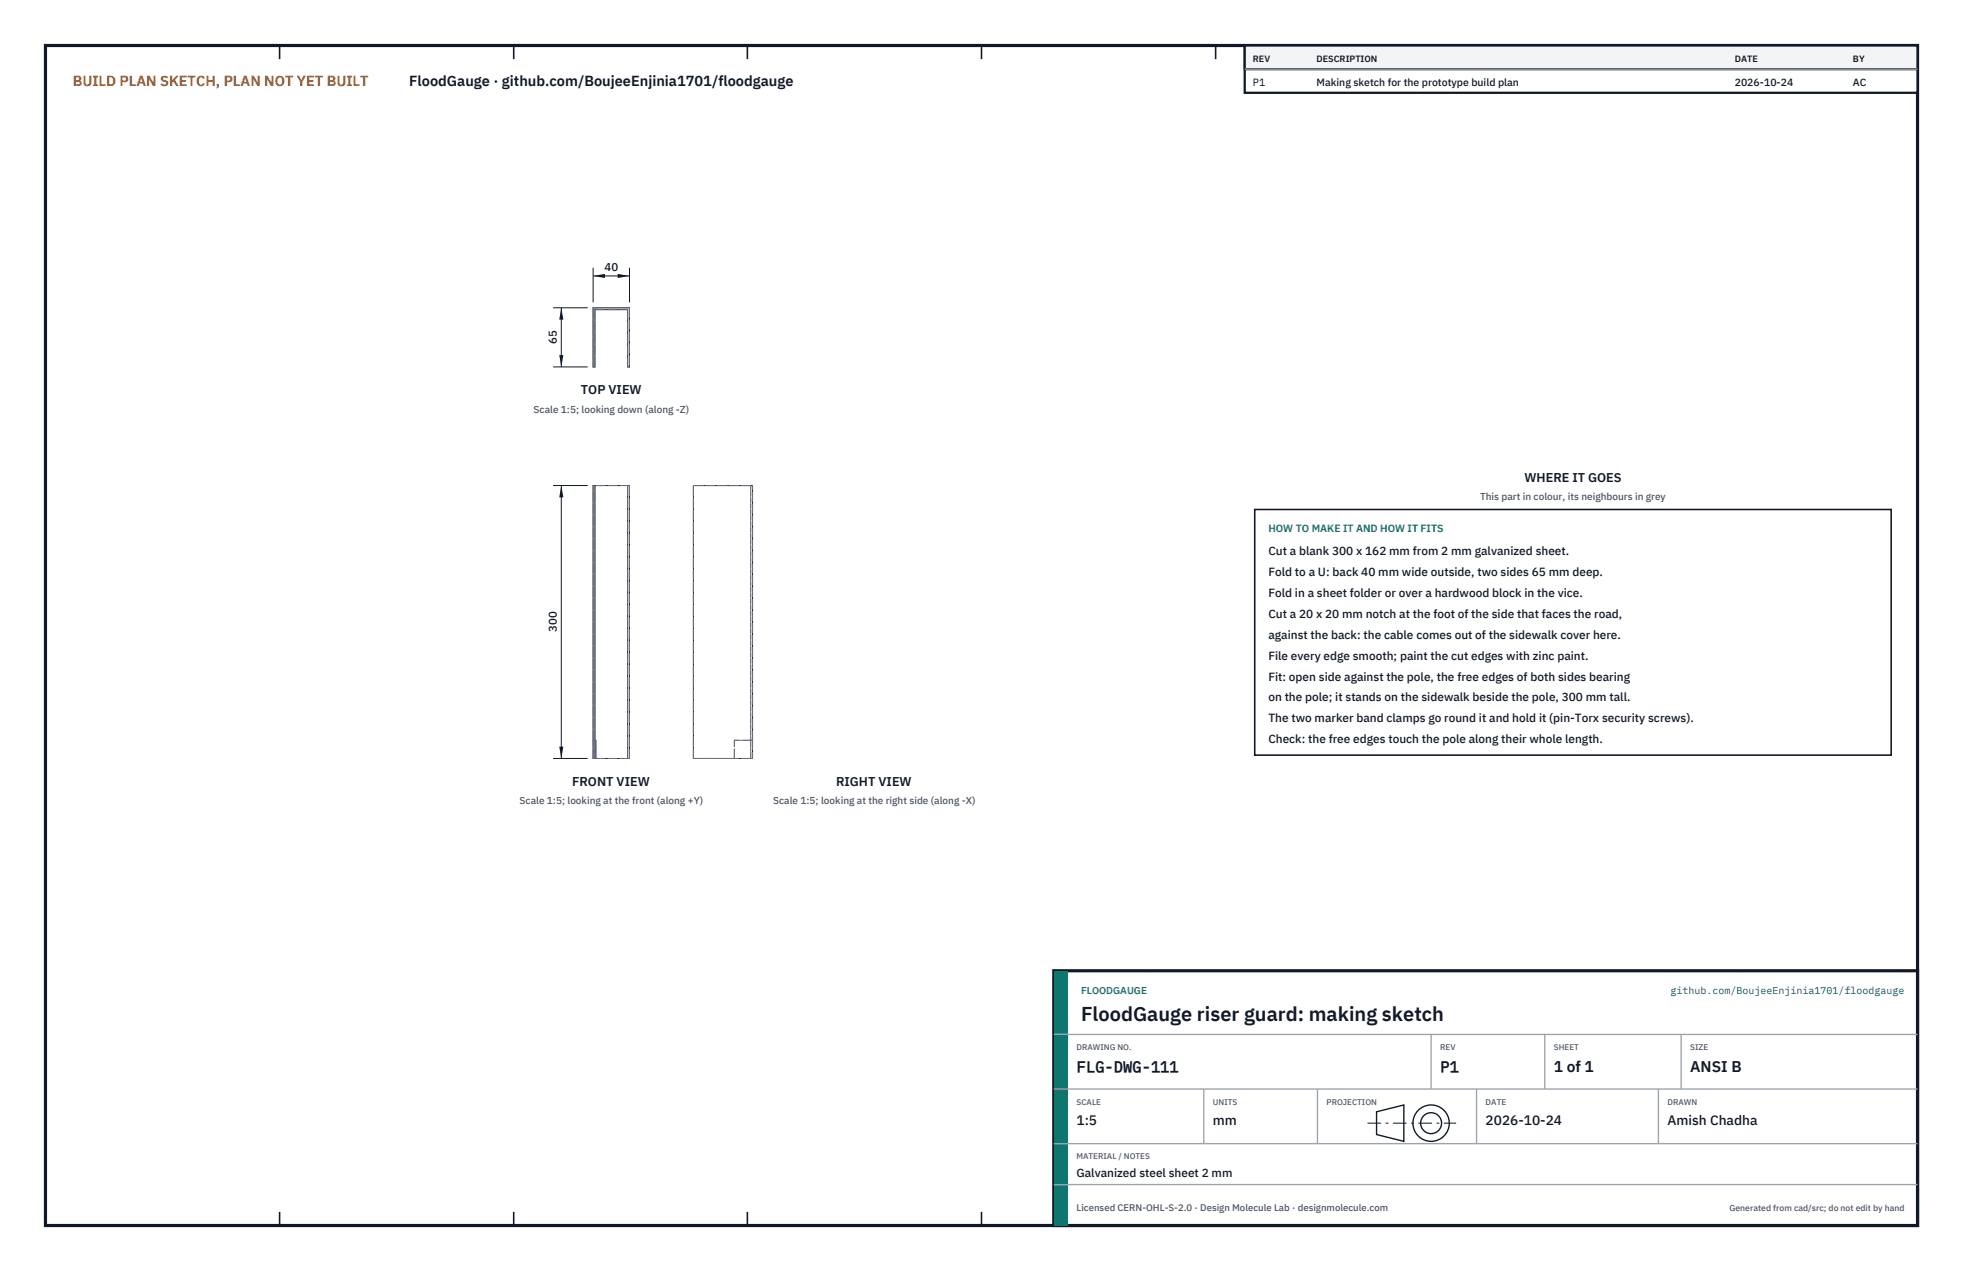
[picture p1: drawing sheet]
<svg xmlns="http://www.w3.org/2000/svg" width="432mm" height="279mm" viewBox="0 0 432 279" stroke-linecap="round" stroke-linejoin="round" font-family="sans-serif">
<defs><g id="words">
<text font-size="4.4" fill="#111827" x="237.8" y="224.4">FloodGauge riser guard: making sketch</text>
<g font-size="3.4" fill="#111827">
<text x="236.8" y="235.6">FLG-DWG-111</text>
<text x="316.8" y="235.6">P1</text>
<text x="341.8" y="235.6">1 of 1</text>
<text x="371.8" y="235.6">ANSI B</text>
</g>
<text font-size="3.2" fill="#b45309" x="16" y="19">BUILD PLAN SKETCH, PLAN NOT YET BUILT</text>
<text font-size="3.2" fill="#111827" x="90" y="19">FloodGauge · github.com/BoujeeEnjinia1701/floodgauge</text>
<g font-size="3" fill="#111827">
<text x="236.8" y="247.2">1:5</text>
<text x="266.8" y="247.2">mm</text>
<text x="326.8" y="247.2">2026-10-24</text>
<text x="366.8" y="247.2">Amish Chadha</text>
</g>
<g font-size="2.8" fill="#111827">
<text x="127.8" y="86.7">TOP VIEW</text>
<text x="335.3" y="106">WHERE IT GOES</text>
<text x="125.9" y="172.8">FRONT VIEW</text>
<text x="183.9" y="172.8">RIGHT VIEW</text>
</g>
<g font-size="2.6" fill="#111827">
<text x="279" y="122">Cut a blank 300 x 162 mm from 2 mm galvanized sheet.</text>
<text x="279" y="126.6">Fold to a U: back 40 mm wide outside, two sides 65 mm deep.</text>
<text x="279" y="131.2">Fold in a sheet folder or over a hardwood block in the vice.</text>
<text x="279" y="135.8">Cut a 20 x 20 mm notch at the foot of the side that faces the road,</text>
<text x="279" y="140.4">against the back: the cable comes out of the sidewalk cover here.</text>
<text x="279" y="145">File every edge smooth; paint the cut edges with zinc paint.</text>
<text x="279" y="149.6">Fit: open side against the pole, the free edges of both sides bearing</text>
<text x="279" y="154.2">on the pole; it stands on the sidewalk beside the pole, 300 mm tall.</text>
<text x="279" y="158.8">The two marker band clamps go round it and hold it (pin-Torx security screws).</text>
<text x="279" y="163.4">Check: the free edges touch the pole along their whole length.</text>
<text x="236.8" y="258.8">Galvanized steel sheet 2 mm</text>
</g>
<g font-size="2.5" fill="#111827">
<text x="133" y="59.7">40</text>
<text x="122.5" y="75.7" transform="rotate(-90 122.5 75.7)">65</text>
<text x="122.5" y="139" transform="rotate(-90 122.5 139)">300</text>
</g>
<g font-size="2.3" fill="#111827">
<text x="275.6" y="18.8">P1</text>
<text x="289.6" y="18.8">Making sketch for the prototype build plan</text>
<text x="381.6" y="18.8">2026-10-24</text>
<text x="407.6" y="18.8">AC</text>
</g>
<text font-size="2.3" fill="#0f766e" x="279" y="117">HOW TO MAKE IT AND HOW IT FITS</text>
<g font-size="2.2" fill="#4b5563">
<text x="117.4" y="90.7">Scale 1:5; looking down (along -Z)</text>
<text x="325.6" y="110">This part in colour, its neighbours in grey</text>
<text x="114.3" y="176.8">Scale 1:5; looking at the front (along +Y)</text>
<text x="170.1" y="176.8">Scale 1:5; looking at the right side (along -X)</text>
</g>
<g font-size="2.2" fill="#0f766e">
<text x="237.8" y="218.4">FLOODGAUGE</text>
<text x="367.5" y="218.4">github.com/BoujeeEnjinia1701/floodgauge</text>
</g>
<text font-size="2.1" fill="#4b5563" x="236.8" y="266.2">Licensed CERN-OHL-S-2.0 · Design Molecule Lab · designmolecule.com</text>
<g font-size="2" fill="#111827">
<text x="275.6" y="13.6">REV</text>
<text x="289.6" y="13.6">DESCRIPTION</text>
<text x="381.6" y="13.6">DATE</text>
<text x="407.6" y="13.6">BY</text>
</g>
<text font-size="1.9" fill="#4b5563" x="380.4" y="266.2">Generated from cad/src; do not edit by hand</text>
<g font-size="1.8" fill="#4b5563">
<text x="236.8" y="230.8">DRAWING NO.</text>
<text x="316.8" y="230.8">REV</text>
<text x="341.8" y="230.8">SHEET</text>
<text x="371.8" y="230.8">SIZE</text>
<text x="236.8" y="242.8">SCALE</text>
<text x="266.8" y="242.8">UNITS</text>
<text x="291.8" y="242.8">PROJECTION</text>
<text x="326.8" y="242.8">DATE</text>
<text x="366.8" y="242.8">DRAWN</text>
<text x="236.8" y="254.8">MATERIAL / NOTES</text>
</g>
</g></defs>
<path d="M10 10h411.8v259.4h-411.8z" fill="none" stroke="#111827" stroke-width=".7" stroke-linecap="butt"/>
<g fill="none" stroke="#111827" stroke-width=".35">
<path d="M61.5 10v3M113 10v3M164.4 10v3M215.9 10v3M267.4 10v3M318.9 10v3M370.3 10v3M61.5 266.4v3M113 266.4v3M164.4 266.4v3M215.9 266.4v3M267.4 266.4v3"/>
<path d="M318.9 266.4v3M370.3 266.4v3"/>
</g>
<path d="M130.5 67.7h8v13h-.4v-12.6h-7.2v12.6h-.4zM130.9 106.7v60h-.4v-60h8v60h-7.4v-4h-.2M138.1 106.7v60M152.5 106.7h13v60h-13z" fill="none" stroke="#111727" stroke-width=".22"/>
<g fill="none" stroke="#6a7180" stroke-width=".22" stroke-dasharray="2.1 .5">
<path d="M130.5 67.7v4M130.5 71.7v9M130.5 67.7h.6M130.5 71.7h.4M130.9 68.1h.2M130.9 68.1v3.6M130.9 71.7h-.4M131.1 67.7h7.4M131.1 68.1v-.4M131.1 68.1h7M138.5 67.7v13M130.5 80.7h.4"/>
<path d="M130.9 80.7v-9M138.1 80.7v-12.6M138.1 80.7h.4M138.5 106.7h-8M152.5 106.7h13M152.5 106.7h12.6M130.5 162.7v-56M130.5 166.7v-4M130.5 162.7h.6M130.5 162.7h.4M130.9 166.7h-.4M130.9 166.7v-4"/>
<path d="M130.9 162.7v-56M131.1 166.7h7.4M131.1 162.7v4M138.1 166.7v-60M138.5 166.7v-60M152.5 166.7v-60M152.5 166.7h9M152.5 166.7h12.6M161.5 166.7v-4M161.5 166.7h-9M165.1 162.7h.4M165.1 162.7h-3.6"/>
<path d="M165.1 162.7v-56M165.1 166.7v-60M165.1 162.7v4M165.1 166.7h.4M165.5 162.7v-56M165.5 162.7h-4M165.5 162.7v4"/>
</g>
<path d="M130.5 58.9v7.6M138.5 58.9v7.6M130.5 60.7h8" fill="none" stroke="#111827" stroke-width=".22"/>
<path d="M130.5 60.7l2.6-.5v.9zM135.9 60.2v.9l2.6-.4z" fill="#111827"/>
<path d="M121.7 67.7h7.6M123.5 67.7v13M121.7 80.7h7.6" fill="none" stroke="#111827" stroke-width=".22"/>
<path d="M123.5 67.7l-.5 2.6h.9zM123 78.1h.9l-.4 2.6z" fill="#111827"/>
<path d="M121.7 106.7h7.6M123.5 106.7v60M121.7 166.7h7.6" fill="none" stroke="#111827" stroke-width=".22"/>
<path d="M123.5 106.7l-.5 2.6h.9zM123 164.1h.9l-.4 2.6z" fill="#111827"/>
<path d="M276 112h140v54h-140z" fill="#fff" stroke="#111827" stroke-width=".35"/>
<path d="M273.8 10h148v10.4h-148z" fill="#fff" stroke="#111827" stroke-width=".5"/>
<path d="M273.8 10h148v5.2h-148z" fill="#f3f4f6" stroke="#111827" stroke-width=".5"/>
<path d="M273.8 15.2h148" fill="none" stroke="#9ca3af" stroke-width=".3"/>
<path d="M231.8 213.4h190v56h-190z" fill="#fff" stroke="#111827" stroke-width=".7" stroke-linecap="butt"/>
<path d="M231.8 213.4h3v56h-3z" fill="#0f766e"/>
<path d="M231.8 227.4h190M231.8 239.4h190M264.8 239.4v12M289.8 239.4v12M314.8 227.4v12M324.8 239.4v12M339.8 227.4v12M364.8 239.4v12M369.8 227.4v12M231.8 251.4h190M231.8 260.4h190" fill="none" stroke="#9ca3af" stroke-width=".3"/>
<g fill="none" stroke="#111827" stroke-width=".3">
<path d="M302.8 244.4l6-1.5v8l-6-1.5z"/>
<circle cx="314.8" cy="246.9" r="4"/>
<circle cx="314.8" cy="246.9" r="2.3"/>
</g>
<path d="M300.8 246.9h19.5" fill="none" stroke="#111827" stroke-width=".22" stroke-dasharray="3 1 .6 1" stroke-linecap="butt"/>
<use href="#words"/>
</svg>
